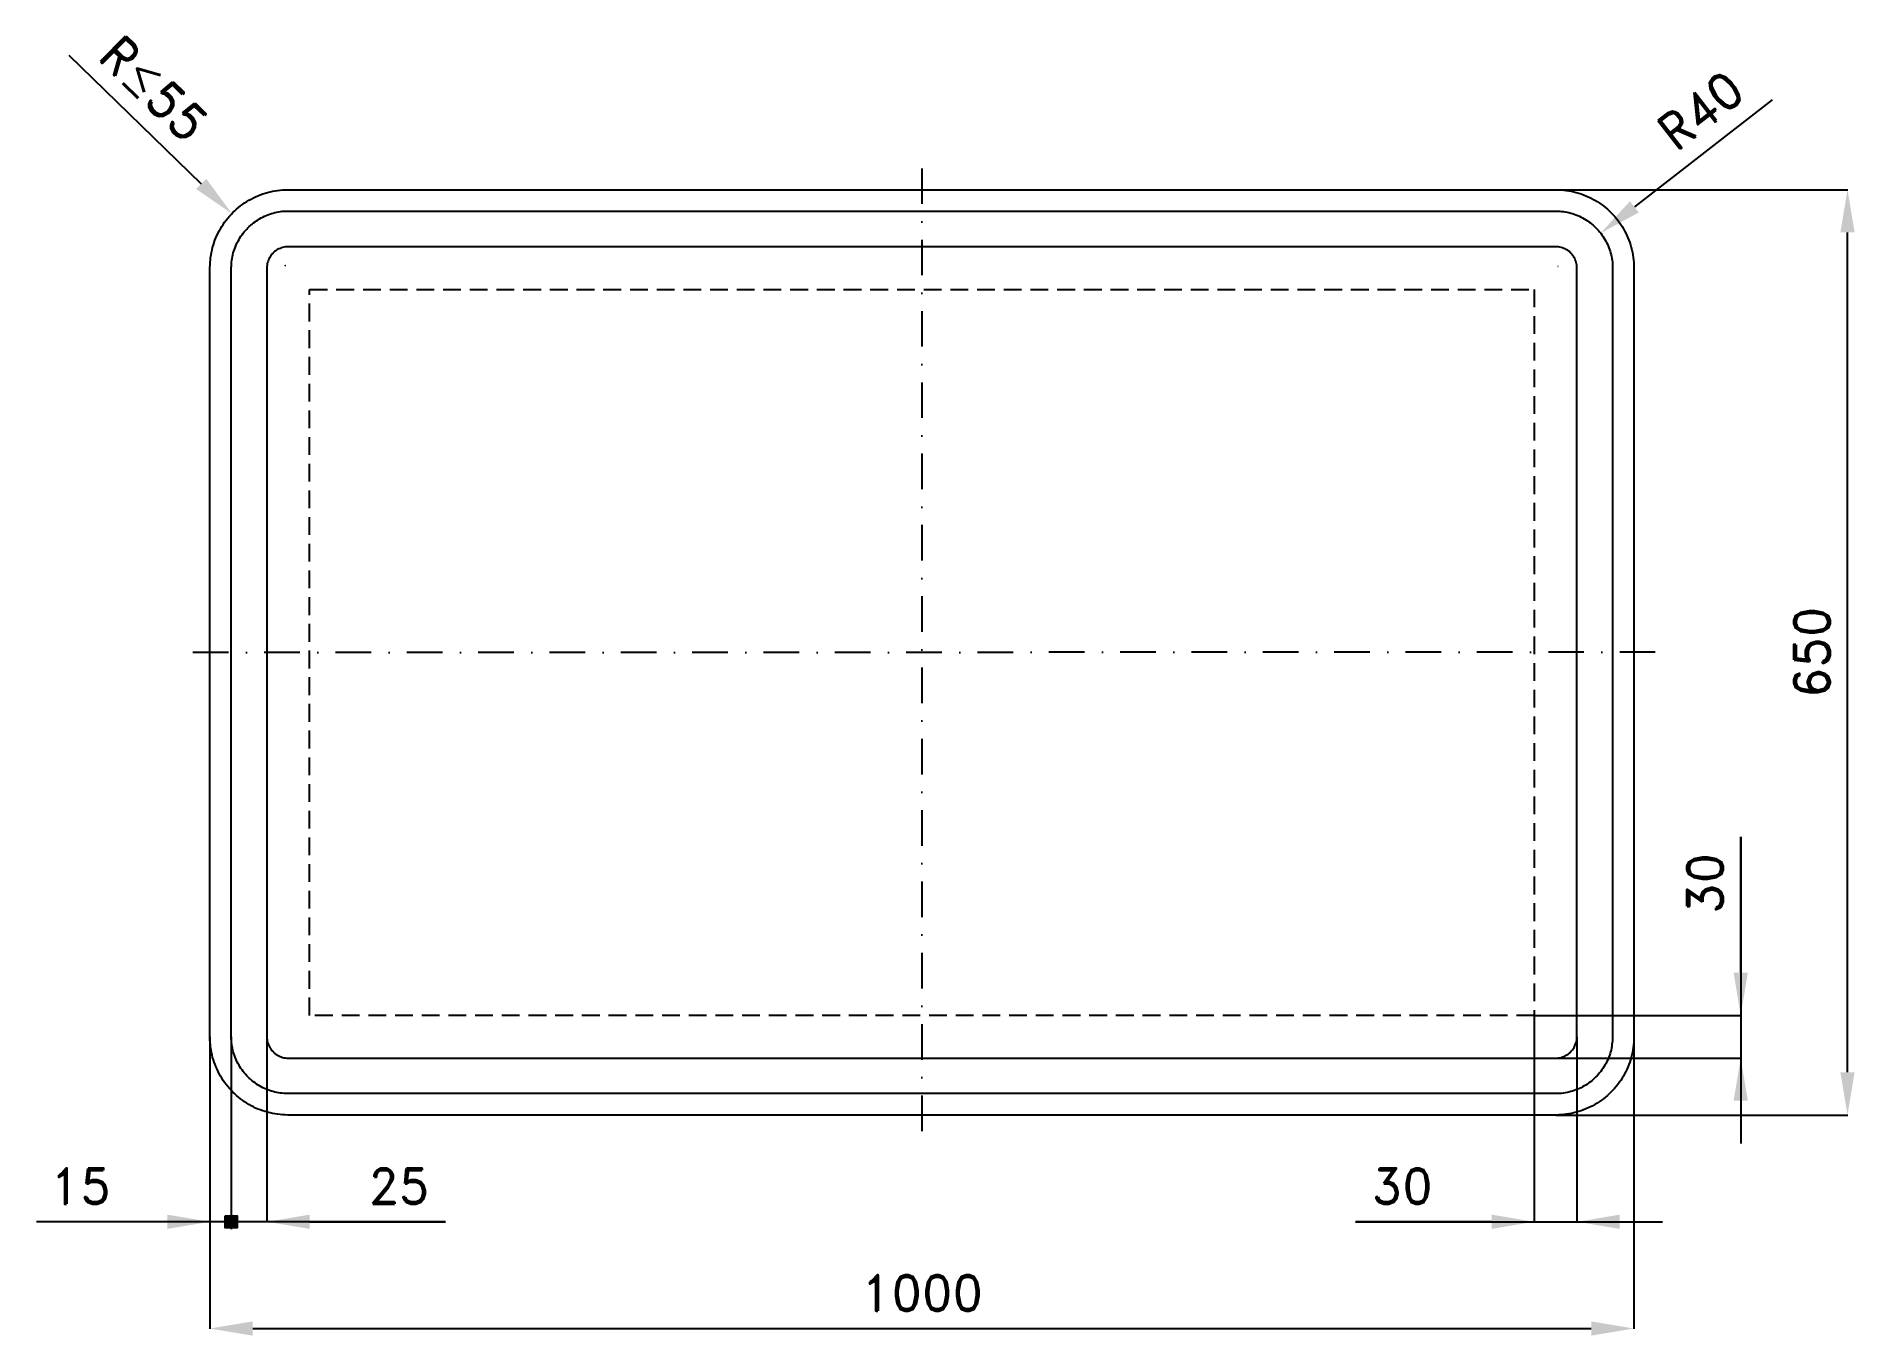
# Model space of a CAD drawing. Header units: millimetres. Extents: x -122 to 1155, y -155 to 758.
import ezdxf

# ---------------------------------------------------------------- set-up
doc = ezdxf.new("R2010")
doc.units = ezdxf.units.MM
doc.header["$LTSCALE"] = 5
doc.linetypes.add('ČERCHOVANÁX2', pattern=[2, 1, -0.5, 0, -0.5])
doc.linetypes.add('ČÁRKOVANÁX2', pattern=[1.5, 1, -0.5])
doc.layers.add('Kóty', color=2, linetype='Continuous')
doc.layers.add('Značka', color=7, linetype='Continuous')
doc.styles.get("Standard").update_dxf_attribs({"font": 'romand.shx', "height": 25})
doc.dimstyles.get("Standard").update_dxf_attribs({"dimtxt": 25, "dimasz": 30, "dimexe": 0.18, "dimexo": 0.0625, "dimgap": 12.5, "dimtad": 1, "dimdec": 0, "dimzin": 0, "dimdsep": 46, "dimtxsty": 'Standard', "dimcen": 0.09, "dimadec": 0, "dimazin": 0, "dimtfac": 1, "dimtdec": 0, "dimtofl": 0, "dimtmove": 0, "dimatfit": 3, "dimfxl": 1, "dimtolj": 1, "dimtzin": 0, "dimarcsym": 0})

# ---------------------------------------------------------------- blocks, each defined once
blk = doc.blocks.new('*D0')
at = {"layer": 'Defpoints', "color": 0, "transparency": 16777216}
for p in [(0, 55), (1000, 55), (1000, -150)]:
    blk.add_point(p, dxfattribs=at)
at = {"layer": 'Kóty', "color": 0, "lineweight": -2, "transparency": 16777216}
for p, q in [((0, 54.9), (0, -150.2)), ((1000, 54.9), (1000, -150.2)), ((30, -150), (970, -150))]:
    blk.add_line(p, q, dxfattribs=at)
at = {"layer": 'Kóty', "color": 0, "transparency": 16777216}
for points in [[(30, -145), (30, -155), (0, -150)], [(970, -145), (970, -155), (1000, -150)]]:
    blk.add_solid(points, dxfattribs=at)
at = {"layer": 'Kóty', "color": 0, "transparency": 16777216, "insert": (500, -125), "char_height": 25, "attachment_point": 5}
blk.add_mtext('\\A1;1000', dxfattribs=at)
blk = doc.blocks.new('*D1')
at = {"layer": 'Defpoints', "color": 0, "transparency": 16777216}
for p in [(945, 650), (1150, 650), (945, 0)]:
    blk.add_point(p, dxfattribs=at)
at = {"layer": 'Kóty', "color": 0, "lineweight": -2, "transparency": 16777216}
for p, q in [((945.1, 650), (1150.2, 650)), ((1150, 30), (1150, 620)), ((945.1, 0), (1150.2, 0))]:
    blk.add_line(p, q, dxfattribs=at)
at = {"layer": 'Kóty', "color": 0, "transparency": 16777216}
for points in [[(1145, 620), (1155, 620), (1150, 650)], [(1145, 30), (1155, 30), (1150, 0)]]:
    blk.add_solid(points, dxfattribs=at)
at = {"layer": 'Kóty', "color": 0, "transparency": 16777216, "insert": (1125, 325), "char_height": 25, "attachment_point": 5, "rotation": 90}
blk.add_mtext('\\A1;650', dxfattribs=at)
blk = doc.blocks.new('*D2')
at = {"layer": 'Defpoints', "color": 0, "transparency": 16777216}
for p in [(976.6, 619.5), (946.7, 596.3)]:
    blk.add_point(p, dxfattribs=at)
at = {"layer": 'Kóty', "color": 0, "lineweight": -2, "transparency": 16777216}
for p, q in [((1097, 713.1), (1000.3, 638)), ((946.6, 596.3), (946.8, 596.3)), ((946.7, 596.2), (946.7, 596.4))]:
    blk.add_line(p, q, dxfattribs=at)
at = {"layer": 'Kóty', "color": 0, "transparency": 16777216}
blk.add_solid([(997.2, 641.9), (1003.4, 634), (976.6, 619.5)], dxfattribs=at)
at = {"layer": 'Kóty', "color": 0, "transparency": 16777216, "insert": (1046.8, 705.8), "char_height": 25, "attachment_point": 5, "rotation": 37.8505}
blk.add_mtext('\\A1;R40', dxfattribs=at)

msp = doc.modelspace()

# ---------------------------------------------------------------- hatches: boundary and pattern name
at = {"layer": 'Kóty'}
h = msp.add_hatch(color=256, dxfattribs=at)
h.dxf.hatch_style = 1
h.paths.add_polyline_path([(10.8, -70.8), (19.2, -70.8), (19.2, -79.2), (10.8, -79.2)])

# ---------------------------------------------------------------- linework, layer by layer
for p, q in [((-99.1, 744.5), (-6.1, 654.1)), ((52.8, 596.7), (53, 596.7)), ((52.9, 596.6), (52.9, 596.8)), ((1075, 195.5), (1075, -20)), ((1075, 100), (1075, 195.5)), ((930, 69.9), (930, -75.2)), ((930.1, 70), (1075.2, 70)), ((0, 54.9), (0, -75.2)), ((15, 54.9), (15, -80.2)), ((15, 54.9), (15, -80.2)), ((15, 54.9), (15, -80.2)), ((15, 54.9), (15, -80.2)), ((40, 54.9), (40, -75.2)), ((960, 54.9), (960, -75.2)), ((945.1, 40), (1075.2, 40)), ((165.5, -75), (-121.9, -75)), ((70, -75), (165.5, -75)), ((804.5, -75), (1020, -75)), ((900, -75), (804.5, -75))]:
    msp.add_line(p, q, dxfattribs=at)
msp.add_lwpolyline([(10.8, -70.8), (19.2, -70.8), (19.2, -79.2), (10.8, -79.2)], close=True, dxfattribs=at)
for points in [[(-2.6, 657.7), (-9.6, 650.5), (15.4, 633.2)], [(1070, 100), (1080, 100), (1075, 70)], [(1070, 10), (1080, 10), (1075, 40)], [(-30, -70), (-30, -80), (0, -75)], [(70, -70), (70, -80), (40, -75)], [(900, -70), (900, -80), (930, -75)], [(990, -70), (990, -80), (960, -75)]]:
    msp.add_solid(points, dxfattribs=at)
at = {"layer": 'Značka', "color": 6, "linetype": 'ČERCHOVANÁX2', "lineweight": 25, "ltscale": 5}
for p, q in [((500, 665), (500, -15)), ((1015, 325.2), (-15, 324.8))]:
    msp.add_line(p, q, dxfattribs=at)
at = {"layer": 'Značka', "color": 5}
for points in [[(55, 0), (54.8, 0), (54.6, 0, -0.03218), (47.5, 0.5, -0.035443), (40.5, 1.9, -0.036267), (33.7, 4.2, -0.03442), (27.4, 7.4, -0.033722), (21.4, 11.4, -0.034085), (16.1, 16.1, -0.034209), (11.4, 21.4, -0.034229), (7.4, 27.4, -0.034044), (4.3, 33.7, -0.033412), (1.9, 40.5, -0.034127), (0.5, 47.5, -0.036745), (0, 54.6), (0, 54.8), (0, 55), (0, 595), (0, 595.2), (0, 595.4, -0.03218), (0.5, 602.5, -0.035443), (1.9, 609.5, -0.036265), (4.2, 616.3, -0.034421), (7.4, 622.6, -0.033717), (11.4, 628.6, -0.034088), (16.1, 633.9, -0.034212), (21.4, 638.6, -0.034228), (27.4, 642.6, -0.034042), (33.7, 645.7, -0.033412), (40.5, 648.1, -0.034125), (47.5, 649.5, -0.036743), (54.6, 650), (54.8, 650), (55, 650), (945, 650), (945.2, 650), (945.4, 650, -0.032188), (952.5, 649.5, -0.035446), (959.5, 648.1, -0.036272), (966.3, 645.8, -0.034417), (972.6, 642.6, -0.033723), (978.6, 638.6, -0.034095), (983.9, 633.9, -0.034212), (988.6, 628.6, -0.034229), (992.6, 622.6, -0.034038), (995.8, 616.3, -0.033411), (998.1, 609.5, -0.034126), (999.5, 602.5, -0.036744), (1000, 595.4), (1000, 595.2), (1000, 595), (1000, 55), (1000, 54.8), (1000, 54.6, -0.032188), (999.5, 47.5, -0.035446), (998.1, 40.5, -0.036274), (995.8, 33.7, -0.034416), (992.6, 27.4, -0.033728), (988.6, 21.4, -0.034092), (983.9, 16.1, -0.034208), (978.6, 11.4, -0.03423), (972.6, 7.4, -0.034041), (966.3, 4.3, -0.033411), (959.5, 1.9, -0.034128), (952.5, 0.5, -0.036745), (945.4, 0), (945.2, 0), (945, 0), (55, 0)], [(55, 15), (54.8, 15), (54.7, 15, -0.03218), (49.5, 15.4, -0.035444), (44.4, 16.4, -0.036267), (39.5, 18.1, -0.03442), (34.9, 20.4, -0.033721), (30.6, 23.3, -0.034085), (26.7, 26.7, -0.034209), (23.3, 30.6, -0.034229), (20.4, 34.9, -0.034044), (18.1, 39.5, -0.033412), (16.4, 44.4, -0.034127), (15.3, 49.5, -0.036745), (15, 54.7), (15, 54.8), (15, 55), (15, 595), (15, 595.2), (15, 595.3, -0.032181), (15.4, 600.5, -0.035445), (16.4, 605.6, -0.036267), (18.1, 610.5, -0.034416), (20.4, 615.1, -0.033719), (23.3, 619.4, -0.034078), (26.7, 623.3, -0.034214), (30.6, 626.7, -0.034222), (34.9, 629.6, -0.034048), (39.5, 631.9, -0.033405), (44.4, 633.6, -0.034129), (49.5, 634.7, -0.036741), (54.7, 635), (54.8, 635), (55, 635), (945, 635), (945.2, 635), (945.3, 635, -0.032179), (950.5, 634.6, -0.035443), (955.6, 633.6, -0.036259), (960.5, 631.9, -0.034409), (965.1, 629.6, -0.033719), (969.4, 626.7, -0.034073), (973.3, 623.3, -0.034214), (976.7, 619.4, -0.034226), (979.6, 615.1, -0.03405), (981.9, 610.5, -0.033407), (983.6, 605.6, -0.034128), (984.7, 600.5, -0.036741), (985, 595.3), (985, 595.2), (985, 595), (985, 55), (985, 54.8), (985, 54.7, -0.032179), (984.6, 49.5, -0.035442), (983.6, 44.4, -0.03626), (981.9, 39.5, -0.034413), (979.6, 34.9, -0.033721), (976.7, 30.6, -0.034079), (973.3, 26.7, -0.03421), (969.4, 23.3, -0.034232), (965.1, 20.4, -0.034047), (960.5, 18.1, -0.033414), (955.6, 16.4, -0.034126), (950.5, 15.3, -0.036746), (945.3, 15), (945.2, 15), (945, 15), (55, 15)], [(55, 40), (945, 40), (945.1, 40), (945.1, 40, 0.032174), (947.1, 40.1, 0.035445), (949, 40.5, 0.036263), (950.8, 41.2, 0.034405), (952.5, 42, 0.03371), (954.2, 43.1, 0.034093), (955.6, 44.4, 0.034186), (956.9, 45.8), (958, 47.5), (958.8, 49.2), (959.5, 51), (959.9, 52.9), (960, 54.9), (960, 54.9), (960, 55), (960, 595), (960, 595.1), (960, 595.1, 0.032207), (959.9, 597.1, 0.035399), (959.5, 599, 0.036245), (958.8, 600.8, 0.034411), (958, 602.5, 0.033707), (956.9, 604.2, 0.034086), (955.6, 605.6, 0.03418), (954.2, 606.9, 0.034255), (952.5, 608, 0.03402), (950.8, 608.8, 0.033375), (949, 609.5, 0.034152), (947.1, 609.9, 0.036782), (945.1, 610), (945.1, 610), (945, 610), (55, 610), (54.9, 610), (54.9, 610, 0.032211), (52.9, 609.9, 0.035395), (51, 609.5, 0.036251), (49.2, 608.8, 0.034424), (47.5, 608, 0.033719), (45.8, 606.9, 0.034078), (44.4, 605.6, 0.034203), (43.1, 604.2, 0.03424), (42, 602.5, 0.034036), (41.2, 600.8, 0.033414), (40.5, 599, 0.034135), (40.1, 597.1, 0.036746), (40, 595.1), (40, 595.1), (40, 595), (40, 55), (40, 54.9), (40, 54.9, 0.032177), (40.1, 52.9, 0.035442), (40.5, 51, 0.036268), (41.2, 49.2, 0.034419), (42, 47.5, 0.033722), (43.1, 45.8, 0.034086), (44.4, 44.4, 0.034209), (45.8, 43.1, 0.034227), (47.5, 42, 0.034042), (49.2, 41.2, 0.033411), (51, 40.5, 0.034127), (52.9, 40.1, 0.036745), (54.9, 40), (54.9, 40), (55, 40)]]:
    msp.add_lwpolyline(points, format="xyb", dxfattribs=at)
at = {"layer": 'Značka', "color": 7, "linetype": 'ČÁRKOVANÁX2', "ltscale": 2.5}
msp.add_lwpolyline([(70, 70), (70, 580), (930, 580), (930, 70), (70, 70)], dxfattribs=at)

# ---------------------------------------------------------------- texts
at = {"layer": 'Kóty', "char_height": 25, "attachment_point": 5}
for s, insert, rotation in [('\\A1;R{\\A0;≤}55', (-39.4, 721.1), 315.7842), ('\\A1;30', (1050, 162.7), 90)]:
    msp.add_mtext(s, dxfattribs=dict(at, insert=insert, rotation=rotation))
for s, insert in [('\\A1;15', (-91, -50)), ('\\A1;25', (132.7, -50)), ('\\A1;30', (837.3, -50))]:
    msp.add_mtext(s, dxfattribs=dict(at, insert=insert))

# ---------------------------------------------------------------- dimensions: what is measured, and where the dimension line sits
at = {"layer": 'Kóty'}
dim = msp.add_radius_dim(center=(946.7, 596.3), mpoint=(976.6, 619.5), text='R40', dimstyle='Standard', dxfattribs=at)
dim.commit()
dim.dimension.update_dxf_attribs({"geometry": '*D2', "text_midpoint": (1062.2, 686.1), "dimtype": 164})
dim = msp.add_linear_dim(base=(1150, 650), p1=(945, 0), p2=(945, 650), angle=90, dimstyle='Standard', dxfattribs=at)
dim.commit()
dim.dimension.update_dxf_attribs({"geometry": '*D1', "text_midpoint": (1125, 325)})
dim = msp.add_linear_dim(base=(1000, -150), p1=(0, 55), p2=(1000, 55), dimstyle='Standard', dxfattribs=at)
dim.commit()
dim.dimension.update_dxf_attribs({"geometry": '*D0', "text_midpoint": (500, -125)})

doc.saveas('drawing.dxf')
